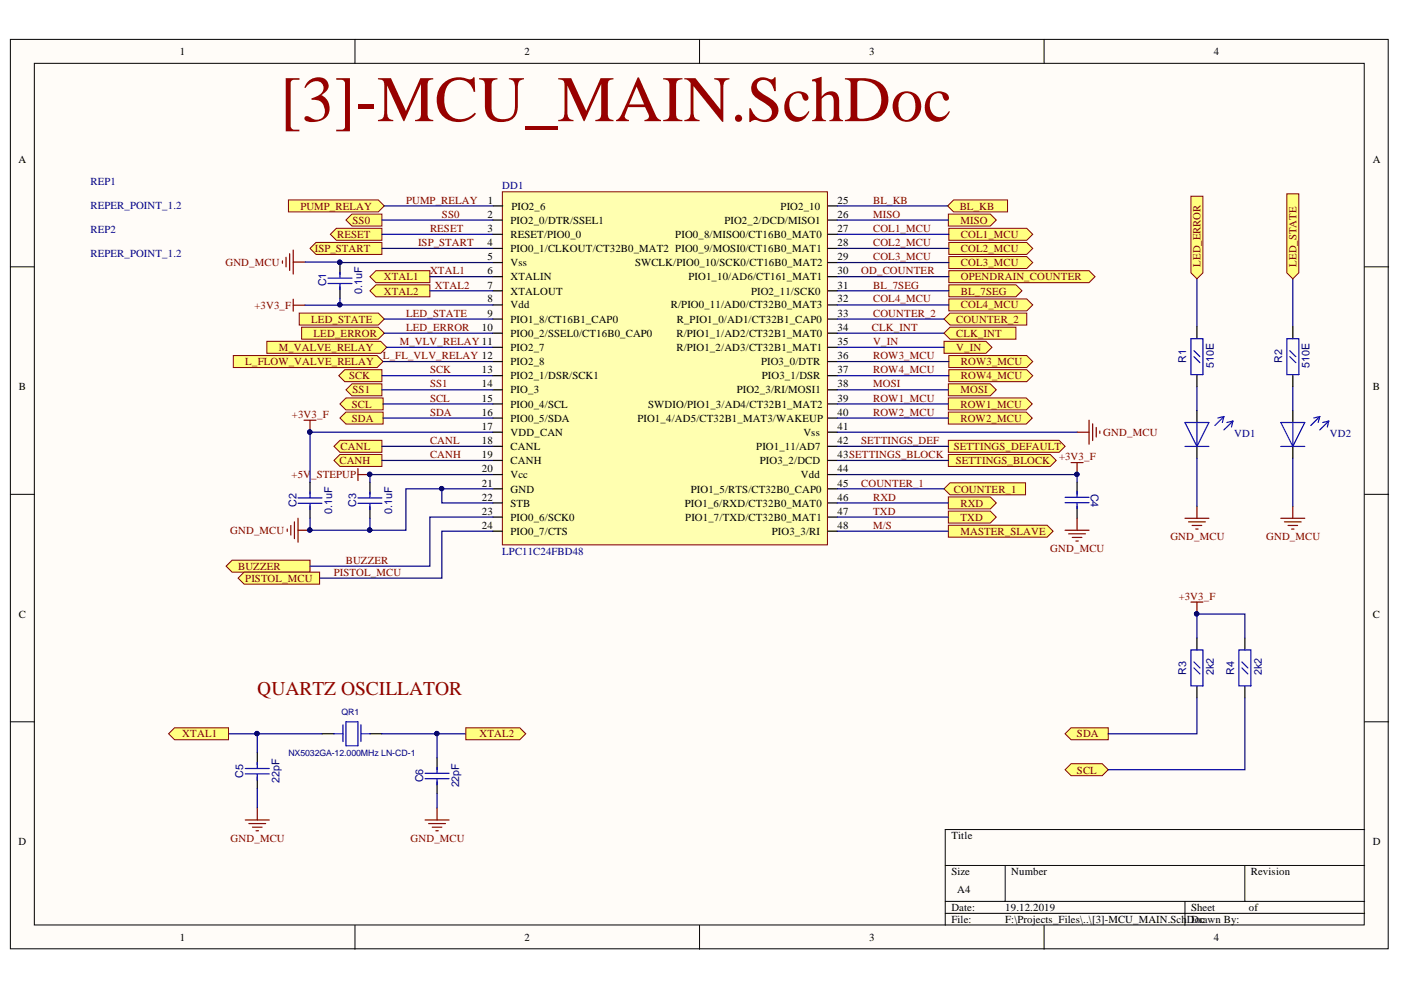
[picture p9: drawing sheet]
<svg xmlns="http://www.w3.org/2000/svg" width="297mm" height="210mm" viewBox="0 0 297 210" stroke-linecap="round" stroke-linejoin="round" font-family="sans-serif">
<defs><g id="words">
<text font-size="13.8" fill="#980000" x="59.4" y="25.7">[3]-MCU_MAIN.SchDoc</text>
<text font-size="4.1" fill="#980000" x="54.5" y="147.4">QUARTZ OSCILLATOR</text>
<g font-size="2.3">
<text x="38.1" y="11.7">1</text>
<text x="111.2" y="11.7">2</text>
<text x="184.3" y="11.7">3</text>
<text x="257.4" y="11.7">4</text>
<text x="3.9" y="34.5">A</text>
<text x="291.1" y="34.5">A</text>
<text x="103.3" y="46.1">2</text>
<text x="103.4" y="43.2">1</text>
<text x="108.3" y="47.4">PIO2_0/DTR/SSEL1</text>
<text x="108.4" y="44.4">PIO2_6</text>
<text x="153.6" y="47.4">PIO2_2/DCD/MISO1</text>
<text x="165.5" y="44.4">PIO2_10</text>
<text x="177.6" y="43.2">25</text>
<text x="177.6" y="46.1">26</text>
<text x="103.3" y="49.2">3</text>
<text x="103.3" y="52.1">4</text>
<text x="108.3" y="50.4">RESET/PIO0_0</text>
<text x="108.3" y="53.4">PIO0_1/CLKOUT/CT32B0_MAT2 PIO0_9/MOSI0/CT16B0_MAT1</text>
<text x="143.2" y="50.4">PIO0_8/MISO0/CT16B0_MAT0</text>
<text x="177.6" y="49.2">27</text>
<text x="177.6" y="52.1">28</text>
<text x="103.3" y="58.1">6</text>
<text x="103.3" y="55.2">5</text>
<text x="108.3" y="59.4">XTALIN</text>
<text x="108.3" y="56.4">Vss</text>
<text x="134.6" y="56.4">SWCLK/PIO0_10/SCK0/CT16B0_MAT2</text>
<text x="146" y="59.4">PIO1_10/AD6/CT161_MAT1</text>
<text x="177.6" y="55.2">29</text>
<text x="177.6" y="58.1">30</text>
<text x="103.3" y="61.2">7</text>
<text x="103.3" y="64.1">8</text>
<text x="108.3" y="62.4">XTALOUT</text>
<text x="108.3" y="65.4">Vdd</text>
<text x="142.2" y="65.4">R/PIO0_11/AD0/CT32B0_MAT3</text>
<text x="159.2" y="62.4">PIO2_11/SCK0</text>
<text x="177.6" y="61.2">31</text>
<text x="177.6" y="64.1">32</text>
<text x="102.2" y="70.1">10</text>
<text x="103.3" y="67.2">9</text>
<text x="108.3" y="68.4">PIO1_8/CT16B1_CAP0</text>
<text x="108.3" y="71.4">PIO0_2/SSEL0/CT16B0_CAP0</text>
<text x="143.4" y="71.4">R/PIO1_1/AD2/CT32B1_MAT0</text>
<text x="143.5" y="68.4">R_PIO1_0/AD1/CT32B1_CAP0</text>
<text x="177.6" y="67.2">33</text>
<text x="177.6" y="70.1">34</text>
<text x="108.3" y="74.4">PIO2_7</text>
<text x="108.3" y="77.4">PIO2_8</text>
<text x="143.4" y="74.4">R/PIO1_2/AD3/CT32B1_MAT1</text>
<text x="161.4" y="77.4">PIO3_0/DTR</text>
<text x="177.6" y="73.2">35</text>
<text x="177.6" y="76.1">36</text>
<text x="4" y="82.7">B</text>
<text x="102.2" y="79.2">13</text>
<text x="102.2" y="82.1">14</text>
<text x="108.3" y="80.4">PIO2_1/DSR/SCK1</text>
<text x="108.3" y="83.4">PIO_3</text>
<text x="156.2" y="83.4">PIO2_3/RI/MOSI1</text>
<text x="161.5" y="80.4">PIO3_1/DSR</text>
<text x="177.6" y="79.2">37</text>
<text x="177.6" y="82.1">38</text>
<text x="291.1" y="82.7">B</text>
<text x="102.2" y="85.2">15</text>
<text x="102.2" y="88.1">16</text>
<text x="108.3" y="86.4">PIO0_4/SCL</text>
<text x="108.3" y="89.4">PIO0_5/SDA</text>
<text x="135.1" y="89.4">PIO1_4/AD5/CT32B1_MAT3/WAKEUP</text>
<text x="137.4" y="86.4">SWDIO/PIO1_3/AD4/CT32B1_MAT2</text>
<text x="177.6" y="85.2">39</text>
<text x="177.6" y="88.1">40</text>
<text x="102.2" y="91.2">17</text>
<text x="102.2" y="94.1">18</text>
<text x="108.3" y="92.4">VDD_CAN</text>
<text x="108.3" y="95.4">CANL</text>
<text x="160.3" y="95.4">PIO1_11/AD7</text>
<text x="170.3" y="92.4">Vss</text>
<text x="177.6" y="91.2">41</text>
<text x="177.6" y="94.1">42</text>
<text x="102.2" y="97.2">19</text>
<text x="102.2" y="100.1">20</text>
<text x="108.3" y="98.4">CANH</text>
<text x="108.3" y="101.4">Vcc</text>
<text x="161.1" y="98.4">PIO3_2/DCD</text>
<text x="169.8" y="101.4">Vdd</text>
<text x="177.6" y="97.2">43SETTINGS_BLOCK</text>
<text x="177.6" y="100.1">44</text>
<text x="102.2" y="103.2">21</text>
<text x="102.2" y="106.1">22</text>
<text x="108.3" y="104.4">GND</text>
<text x="108.3" y="107.4">STB</text>
<text x="145.2" y="107.4">PIO1_6/RXD/CT32B0_MAT0</text>
<text x="146.5" y="104.4">PIO1_5/RTS/CT32B0_CAP0</text>
<text x="177.6" y="103.2">45</text>
<text x="177.6" y="106.1">46</text>
<text x="102.2" y="109.2">23</text>
<text x="102.2" y="112.1">24</text>
<text x="108.3" y="110.4">PIO0_6/SCK0</text>
<text x="108.3" y="113.4">PIO0_7/CTS</text>
<text x="145.3" y="110.4">PIO1_7/TXD/CT32B0_MAT1</text>
<text x="163.6" y="113.4">PIO3_3/RI</text>
<text x="177.6" y="109.2">47</text>
<text x="177.6" y="112.1">48</text>
<text x="4" y="131">C</text>
<text x="291.1" y="131">C</text>
<text x="3.9" y="179.2">D</text>
<text x="201.7" y="177.9">Title</text>
<text x="291.1" y="179.2">D</text>
<text x="201.7" y="185.6">Size</text>
<text x="214.4" y="185.6">Number</text>
<text x="265.2" y="185.6">Revision</text>
<text x="203" y="189.4">A4</text>
<text x="201.7" y="193.2">Date:</text>
<text x="201.7" y="195.7">File:</text>
<text x="213.1" y="193.2">19.12.2019</text>
<text x="213.1" y="195.7">F:\Projects_Files\..\[3]-MCU_MAIN.Sch</text>
<text x="251.7" y="195.7">DDorawn By:</text>
<text x="252.5" y="193.2">Sheet</text>
<text x="254.5" y="195.7">c</text>
<text x="264.8" y="193.2">of</text>
<text x="38.1" y="199.5">1</text>
<text x="111.2" y="199.5">2</text>
<text x="184.3" y="199.5">3</text>
<text x="257.4" y="199.5">4</text>
</g>
<g font-size="2.3" fill="#000080">
<text x="19.2" y="39.2">REP1</text>
<text x="106.5" y="40.1">DD1</text>
<text x="19.2" y="44.3">REPER_POINT_1.2</text>
<text x="19.2" y="49.3">REP2</text>
<text x="19.2" y="54.4">REPER_POINT_1.2</text>
<text x="69.2" y="60.7" transform="rotate(-90 69.2 60.7)">C1</text>
<text x="76.8" y="62.3" transform="rotate(-90 76.8 62.3)">0.1uF</text>
<text x="251.5" y="76.9" transform="rotate(-90 251.5 76.9)">R1</text>
<text x="257.4" y="78" transform="rotate(-90 257.4 78)">510E</text>
<text x="271.8" y="77" transform="rotate(-90 271.8 77)">R2</text>
<text x="277.6" y="78" transform="rotate(-90 277.6 78)">510E</text>
<text x="261.7" y="92.6">VD1</text>
<text x="282" y="92.6">VD2</text>
<text x="62.8" y="107.5" transform="rotate(-90 62.8 107.5)">C2</text>
<text x="75.5" y="107.5" transform="rotate(-90 75.5 107.5)">C3</text>
<text x="231.3" y="104.7" transform="rotate(90 231.3 104.7)">C4</text>
<text x="70.4" y="108.9" transform="rotate(-90 70.4 108.9)">0.1uF</text>
<text x="83.1" y="108.9" transform="rotate(-90 83.1 108.9)">0.1uF</text>
<text x="106.5" y="117.7">LPC11C24FBD48</text>
<text x="251.5" y="143.1" transform="rotate(-90 251.5 143.1)">R3</text>
<text x="257.4" y="143.1" transform="rotate(-90 257.4 143.1)">2k2</text>
<text x="261.7" y="143.1" transform="rotate(-90 261.7 143.1)">R4</text>
<text x="267.5" y="143.1" transform="rotate(-90 267.5 143.1)">2k2</text>
<text x="51.6" y="164.9" transform="rotate(-90 51.6 164.9)">C5</text>
<text x="59.3" y="166" transform="rotate(-90 59.3 166)">22pF</text>
<text x="89.7" y="165.9" transform="rotate(-90 89.7 165.9)">C6</text>
<text x="97.3" y="167" transform="rotate(-90 97.3 167)">22pF</text>
</g>
<g font-size="2.3" fill="#800000">
<text x="63.7" y="44.4">PUMP_RELAY</text>
<text x="74.8" y="47.4">SS0</text>
<text x="86.1" y="43.2">PUMP_RELAY</text>
<text x="93.7" y="46.1">SS0</text>
<text x="185.1" y="43.2">BL_KB</text>
<text x="185.1" y="46.1">MISO</text>
<text x="203.5" y="44.4">BL_KB</text>
<text x="203.6" y="47.4">MISO</text>
<text x="66.7" y="53.4">ISP_START</text>
<text x="71.5" y="50.4">RESET</text>
<text x="88.6" y="52.1">ISP_START</text>
<text x="91.2" y="49.2">RESET</text>
<text x="185.1" y="52.1">COL2_MCU</text>
<text x="185.1" y="49.2">COL1_MCU</text>
<text x="203.7" y="50.4">COL1_MCU</text>
<text x="203.7" y="53.4">COL2_MCU</text>
<text x="47.8" y="56.4">GND_MCU</text>
<text x="81.4" y="59.4">XTAL1</text>
<text x="91.2" y="58.1">XTAL1</text>
<text x="182.6" y="58.1">OD_COUNTER</text>
<text x="185.1" y="55.2">COL3_MCU</text>
<text x="203.7" y="56.4">COL3_MCU</text>
<text x="203.7" y="59.4">OPENDRAIN_COUNTER</text>
<text x="254.6" y="56.6" transform="rotate(-90 254.6 56.6)">LED_ERROR</text>
<text x="274.9" y="56.6" transform="rotate(-90 274.9 56.6)">LED_STATE</text>
<text x="54" y="65.5">+3V3_F</text>
<text x="81.4" y="62.4">XTAL2</text>
<text x="92.2" y="61.2">XTAL2</text>
<text x="185.1" y="61.2">BL_7SEG</text>
<text x="185.1" y="64.1">COL4_MCU</text>
<text x="203.7" y="65.4">COL4_MCU</text>
<text x="203.7" y="62.4">BL_7SEG</text>
<text x="66" y="68.4">LED_STATE</text>
<text x="66.5" y="71.4">LED_ERROR</text>
<text x="86.1" y="67.2">LED_STATE</text>
<text x="86.1" y="70.1">LED_ERROR</text>
<text x="184.9" y="70.1">CLK_INT</text>
<text x="185.1" y="67.2">COUNTER_2</text>
<text x="202.7" y="68.4">COUNTER_2</text>
<text x="202.7" y="71.4">CLK_INT</text>
<text x="52" y="77.4">L_FLOW_VALVE_RELAY</text>
<text x="59.1" y="74.4">M_VALVE_RELAY</text>
<text x="81.2" y="76.1">L_FL_VLV_RELAY 12</text>
<text x="84.7" y="73.2">M_VLV_RELAY 11</text>
<text x="185.1" y="76.1">ROW3_MCU</text>
<text x="185.1" y="73.2">V_IN</text>
<text x="202.7" y="74.4">V_IN</text>
<text x="203.7" y="77.4">ROW3_MCU</text>
<text x="74" y="80.4">SCK</text>
<text x="74.8" y="83.4">SS1</text>
<text x="91.2" y="79.2">SCK</text>
<text x="91.2" y="82.1">SS1</text>
<text x="185.1" y="82.1">MOSI</text>
<text x="185.1" y="79.2">ROW4_MCU</text>
<text x="203.6" y="83.4">MOSI</text>
<text x="203.7" y="80.4">ROW4_MCU</text>
<text x="61.9" y="88.6">+3V3_F</text>
<text x="74.6" y="86.4">SCL</text>
<text x="74.6" y="89.4">SDA</text>
<text x="91.2" y="85.2">SCL</text>
<text x="91.2" y="88.1">SDA</text>
<text x="185.1" y="85.2">ROW1_MCU</text>
<text x="185.1" y="88.1">ROW2_MCU</text>
<text x="203.6" y="86.4">ROW1_MCU</text>
<text x="203.6" y="89.4">ROW2_MCU</text>
<text x="72.2" y="95.4">CANL</text>
<text x="91.2" y="94.1">CANL</text>
<text x="182.6" y="94.1">SETTINGS_DEF</text>
<text x="202.2" y="95.4">SETTINGS_DEFAULT</text>
<text x="233.9" y="92.4">GND_MCU</text>
<text x="61.8" y="101.4">+5V</text>
<text x="66" y="101.4">_STEPUP</text>
<text x="72" y="98.4">CANH</text>
<text x="91.2" y="97.2">CANH</text>
<text x="202.6" y="98.4">SETTINGS_BLOCK</text>
<text x="224.5" y="97.6">+3V3_F</text>
<text x="182.6" y="103.2">COUNTER_1</text>
<text x="185.1" y="106.1">RXD</text>
<text x="202.2" y="104.4">COUNTER_1</text>
<text x="203.6" y="107.4">RXD</text>
<text x="48.8" y="113.2">GND_MCU</text>
<text x="185.1" y="109.2">TXD</text>
<text x="185.1" y="112.1">M/S</text>
<text x="203.6" y="110.4">TXD</text>
<text x="203.6" y="113.4">MASTER_SLAVE</text>
<text x="73.3" y="119.6">BUZZER</text>
<text x="222.7" y="117">GND_MCU</text>
<text x="248.1" y="114.5">GND_MCU</text>
<text x="268.4" y="114.5">GND_MCU</text>
<text x="50.5" y="120.8">BUZZER</text>
<text x="52" y="123.4">PISTOL_MCU</text>
<text x="70.8" y="122.1">PISTOL_MCU</text>
<text x="249.9" y="127.2">+3V3_F</text>
<text x="38.6" y="156.3">XTAL1</text>
<text x="101.7" y="156.3">XTAL2</text>
<text x="228.3" y="156.3">SDA</text>
<text x="228.3" y="164">SCL</text>
<text x="48.9" y="178.5">GND_MCU</text>
<text x="87" y="178.5">GND_MCU</text>
</g>
<g font-size="1.9" fill="#000080">
<text x="72.4" y="151.7">QR1</text>
<text x="61.1" y="160.4">NX5032GA-12.000MHz LN-CD-1</text>
</g>
</g></defs>
<g fill="#fffcf8" stroke="#000" stroke-width=".21">
<path d="M2.2 8.4h292.1v192.8h-292.1z"/>
<path d="M7.3 13.4h281.9v182.7h-281.9z"/>
</g>
<g fill="none" stroke="#000" stroke-width=".21">
<path d="M75.3 8.4v5M148.3 8.4v5M221.4 8.4v5M2.2 56.6h5.1M289.3 56.6h5.1M2.2 104.8h5.1M289.3 104.8h5.1M2.2 153h5.1M289.3 153h5.1M289.3 175.9h-88.9v20.3M75.3 196.2v5.1M148.3 196.2v5.1"/>
<path d="M200.4 183.5h88.9M200.4 191.1h88.9M200.4 193.7h88.9M213.1 183.5v7.6M221.4 196.2v5.1M251.2 191.1v5.1M263.9 183.5v7.6"/>
</g>
<path d="M106.5 40.7h68.9v74.8h-68.9z" fill="#ffffb0" stroke="#800000" stroke-width=".21"/>
<g fill="none" stroke="#000" stroke-width=".25">
<path d="M104.5 46.7h2M104.5 49.7h2M104.5 52.7h2M104.5 58.7h2M104.5 55.7h2M104.6 43.7h2M175.5 43.7h2M175.5 46.7h2M175.5 49.7h2M175.5 52.7h2M175.5 58.7h2M175.5 55.7h2"/>
<path d="M104.5 61.7h2M104.5 64.7h2M104.5 67.6h2M104.5 70.6h2M104.5 73.6h2M104.5 76.7h2M104.5 79.7h2M175.5 61.7h2M175.5 64.7h2M175.5 67.6h2M175.5 70.6h2M175.5 73.6h2"/>
<path d="M175.5 76.7h2M175.5 79.7h2M104.5 82.6h2M104.5 85.6h2M104.5 88.6h2M104.5 91.6h2M104.5 94.6h2M104.5 97.6h2M175.5 82.6h2M175.5 85.6h2M175.5 88.6h2M175.5 91.6h2"/>
<path d="M175.5 94.6h2M175.5 97.6h2M104.5 100.6h2M104.5 103.6h2M104.5 106.6h2M104.5 109.6h2M104.5 112.6h2M175.5 100.6h2M175.5 103.6h2M175.5 106.6h2M175.5 109.6h2M175.5 112.6h2"/>
</g>
<g fill="#ffff80" stroke="#800000" stroke-width=".21">
<path d="M201.1 45.4h8.9l1.2 1.3-1.2 1.2h-8.9z" fill-rule="evenodd"/>
<path d="M201.1 81.4h8.9l1.2 1.2-1.2 1.3h-8.9z" fill-rule="evenodd"/>
<path d="M201.1 105.4h8.9l1.2 1.2-1.2 1.3h-8.9z" fill-rule="evenodd"/>
<path d="M201.1 108.4h8.9l1.2 1.2-1.2 1.3h-8.9z" fill-rule="evenodd"/>
<path d="M200.2 67.6l1.2-1.2h16.3v2.5h-16.3z" fill-rule="evenodd"/>
<path d="M200.2 103.6l1.2-1.2h16v2.5h-16z" fill-rule="evenodd"/>
<path d="M200.2 72.4h8.8l1.3 1.2-1.3 1.3h-8.8z" fill-rule="evenodd"/>
<path d="M200.9 43.7l1.3-1.3h11.4v2.5h-11.4z" fill-rule="evenodd"/>
<path d="M201.2 48.4h16.5l1.3 1.3-1.3 1.2h-16.5z" fill-rule="evenodd"/>
<path d="M201.2 51.4h16.5l1.3 1.3-1.3 1.2h-16.5z" fill-rule="evenodd"/>
<path d="M201.2 54.4h16.5l1.3 1.3-1.3 1.2h-16.5z" fill-rule="evenodd"/>
<path d="M201.2 63.4h16.5l1.3 1.3-1.3 1.2h-16.5z" fill-rule="evenodd"/>
<path d="M201.1 84.4h16.5l1.3 1.2-1.3 1.3h-16.5z" fill-rule="evenodd"/>
<path d="M201.1 87.4h16.5l1.3 1.2-1.3 1.3h-16.5z" fill-rule="evenodd"/>
<path d="M201.2 75.4h16.5l1.3 1.3-1.3 1.2h-16.5z" fill-rule="evenodd"/>
<path d="M201.2 78.4h16.5l1.3 1.3-1.3 1.2h-16.5z" fill-rule="evenodd"/>
<path d="M201.2 57.4h29.7l1.3 1.3-1.3 1.2h-29.7z" fill-rule="evenodd"/>
<path d="M201.2 60.4h14.2l1.3 1.3-1.3 1.2h-14.2z" fill-rule="evenodd"/>
<path d="M201.1 111.4h20.9l1.3 1.2-1.3 1.3h-20.9z" fill-rule="evenodd"/>
</g>
<path d="M78.4 102.3v2.5M78.4 107.3v2.6M228.4 102.3v2.5M228.4 107.3v2.6" fill="none" stroke="#000" stroke-width=".25"/>
<path d="M75.9 105.6h5.1M75.9 106.7h5.1M78.4 104.3v1.2M78.4 106.8v1.2M225.8 106.6h5.1M225.8 105.4h5.1M228.4 104.1v1.2M228.4 106.6v1.2" fill="none" stroke="#00f" stroke-width=".25"/>
<path d="M64.5 89.1h2.5M65.7 89.1v2.5M227.1 98.1h2.5M228.4 98.1v2.5M225.8 112.4h5.1M226.6 113.2h3.5M227.3 113.9h2.1M228.1 114.7h.5M228.4 109.9v2.5" fill="none" stroke="#800000" stroke-width=".25"/>
<g fill="#000080" stroke="#000080" stroke-width=".21">
<circle cx="228.3" cy="100.6" r=".46"/>
<circle cx="65.7" cy="91.6" r=".46"/>
</g>
<g fill="#ffff80" stroke="#800000" stroke-width=".21">
<path d="M70.8 97.6l1.3-1.2h8.9v2.5h-8.9z" fill-rule="evenodd"/>
<path d="M70.8 94.6l1.3-1.2h8.9v2.5h-8.9z" fill-rule="evenodd"/>
</g>
<path d="M65.7 102.3v2.5M65.7 107.3v2.6" fill="none" stroke="#000" stroke-width=".25"/>
<path d="M63.2 105.6h5.1M63.2 106.7h5.1M65.7 104.3v1.2M65.7 106.8v1.2" fill="none" stroke="#00f" stroke-width=".25"/>
<g fill="#ffff80" stroke="#800000" stroke-width=".21">
<path d="M78.4 61.7l1.3-1.3h11.4v2.5h-11.4z" fill-rule="evenodd"/>
<path d="M78.4 58.7l1.3-1.3h11.4v2.5h-11.4z" fill-rule="evenodd"/>
<path d="M73.4 46.7l1.2-1.3h6.4v2.5h-6.4z" fill-rule="evenodd"/>
<path d="M65.7 52.7l1.3-1.3h14v2.5h-14z" fill-rule="evenodd"/>
</g>
<path d="M59.9 55.3v.5M60.6 54.5v2.1M61.4 53.8v3.5M62.2 53v5.1M62.2 55.6h2.5M62.2 63.4v2.6M62.2 64.7h2.5M75.9 99.4v2.5M75.9 100.6h2.5" fill="none" stroke="#800000" stroke-width=".25"/>
<path d="M72.1 55.7v2.5M72.1 60.7v2.6" fill="none" stroke="#000" stroke-width=".25"/>
<g fill="#000080" stroke="#000080" stroke-width=".21">
<circle cx="72" cy="55.6" r=".46"/>
<circle cx="78.4" cy="100.6" r=".46"/>
</g>
<path d="M69.5 59h5.1M72.1 57.7v1.2M69.5 60.1h5.1M72.1 60.2v1.2" fill="none" stroke="#00f" stroke-width=".25"/>
<g fill="#ffff80" stroke="#800000" stroke-width=".21">
<path d="M71.8 79.7l1.3-1.3h7.9v2.5h-7.9z" fill-rule="evenodd"/>
<path d="M70 49.7l1.3-1.3h9.7v2.5h-9.7z" fill-rule="evenodd"/>
<path d="M61.2 42.4h19l1.3 1.3-1.3 1.2h-19z" fill-rule="evenodd"/>
<path d="M63.4 66.4h16.8l1.3 1.2-1.3 1.3h-16.8z" fill-rule="evenodd"/>
<path d="M63.9 69.4h16.3l1.3 1.2-1.3 1.3h-16.3z" fill-rule="evenodd"/>
<path d="M56.6 72.4h24.1l1.3 1.2-1.3 1.3h-24.1z" fill-rule="evenodd"/>
<path d="M49.5 75.4h30.5l1.2 1.3-1.2 1.2h-30.5z" fill-rule="evenodd"/>
<path d="M72.1 85.6l1.3-1.2h7.8v2.5h-7.8z" fill-rule="evenodd"/>
<path d="M72.1 88.6l1.3-1.2h7.8v2.5h-7.8z" fill-rule="evenodd"/>
<path d="M73.4 82.6l1.2-1.2h6.4v2.5h-6.4z" fill-rule="evenodd"/>
</g>
<path d="M60.9 112.2v.5M61.7 111.4v2M62.4 110.6v3.6M63.2 109.9v5.1M63.2 112.4h2.5" fill="none" stroke="#800000" stroke-width=".25"/>
<circle cx="65.7" cy="112.4" r=".46" fill="#000080" stroke="#000080" stroke-width=".21"/>
<path d="M201.1 93.4h23.4l1.3 1.2-1.3 1.3h-23.4z" fill-rule="evenodd" fill="#ffff80" stroke="#800000" stroke-width=".21"/>
<g fill="none" stroke="#800000" stroke-width=".25">
<path d="M228.4 91.6h2.5M230.9 89.1v5.1M231.7 89.9v3.5M232.4 90.6v2.1M233.2 91.4v.5M52 173.9h5.1M52.8 174.6h3.5M53.5 175.4h2.1M54.3 176.1h.5M54.5 171.3v2.6M90.1 173.9h5.1M90.9 174.6h3.5"/>
<path d="M91.6 175.4h2.1M92.4 176.1h.5M92.7 171.3v2.6"/>
</g>
<path d="M54.5 159.6v2.6M68.3 155.6h2.5M78.4 155.6h2.6M54.5 164.7v2.6M92.7 160.7v2.5M92.7 165.7v2.6" fill="none" stroke="#000" stroke-width=".25"/>
<g fill="none" stroke="#00f" stroke-width=".25">
<path d="M70.8 155.6h1.9M72.7 153.7v3.5M73.4 153h2.5v5.1h-2.5zM76.5 155.6h1.9M76.5 153.7v3.5M52 162.9h5.1M52 164.1h5.1M54.5 161.7v1.2M54.5 164.2v1.2M90.1 164h5.1M90.1 165.1h5.1M92.7 162.7v1.2"/>
<path d="M92.7 165.2v1.2"/>
</g>
<g fill="#ffff80" stroke="#800000" stroke-width=".21">
<path d="M201.1 96.4h21.6l1.2 1.2-1.2 1.3h-21.6z" fill-rule="evenodd"/>
<path d="M47.9 120l1.3-1.2h16.5v2.5h-16.5z" fill-rule="evenodd"/>
<path d="M225.8 155.6l1.3-1.3h7.9v2.5h-7.9z" fill-rule="evenodd"/>
<path d="M225.8 163.2l1.3-1.3h6.6l1.3 1.3-1.3 1.3h-6.6z" fill-rule="evenodd"/>
</g>
<path d="M251.2 109.9h5.1M252 110.6h3.6M252.8 111.4h2M253.5 112.2h.5M253.8 107.3v2.6M271.6 109.9h5M272.3 110.6h3.6M273.1 111.4h2M273.8 112.2h.6M274.1 107.3v2.6M252.5 127.7h2.5M253.8 127.7v2.5" fill="none" stroke="#800000" stroke-width=".25"/>
<g fill="#000080" stroke="#000080" stroke-width=".21">
<circle cx="253.7" cy="130.1" r=".46"/>
<circle cx="228.3" cy="100.6" r=".46"/>
<circle cx="78.4" cy="100.6" r=".46"/>
<circle cx="65.7" cy="91.6" r=".46"/>
<circle cx="65.7" cy="112.4" r=".46"/>
<circle cx="78.4" cy="112.4" r=".46"/>
<circle cx="72" cy="64.6" r=".46"/>
<circle cx="72" cy="55.6" r=".46"/>
<circle cx="93.6" cy="103.6" r=".46"/>
<circle cx="54.5" cy="155.5" r=".46"/>
<circle cx="92.6" cy="155.5" r=".46"/>
</g>
<path d="M253.8 87v2.6M253.8 94.7v2.5M274.1 87v2.6M274.1 94.7v2.5M253.8 135.3v2.5M263.9 135.3v2.5M253.8 145.4v2.6M263.9 145.4v2.6" fill="none" stroke="#000" stroke-width=".25"/>
<g fill="none" stroke="#00f" stroke-width=".25">
<path d="M251.2 94.7h5.1M251.2 89.6h5.1l-2.5 5.1zM253.8 89.6v5.1M259.5 88.3l-1.9 1.9M259.5 88.3l-.3 1.3M259.5 88.3l-1.3 .3M261.4 89.3l-1.9 1.9M261.4 89.3l-.3 1.2M261.4 89.3l-1.3 .3M271.6 89.6h5l-2.5 5.1zM271.6 94.7h5M274.1 89.6v5.1"/>
<path d="M279.8 88.3l-1.9 1.9M279.8 88.3l-.3 1.3M279.8 88.3l-1.3 .3M281.7 89.3l-1.9 1.9M281.7 89.3l-.3 1.2M281.7 89.3l-1.2 .3M252.5 137.8h2.5v7.6h-2.5zM262.7 137.8h2.5v7.6h-2.5zM253.1 141.6l1.3 1.3M253.1 140.3l1.3 1.3M263.3 141.6l1.3 1.3M263.3 140.3l1.3 1.3"/>
</g>
<g fill="none" stroke="#000080" stroke-width=".25">
<path d="M64.7 55.6l39.8 .1M81 46.7h23.5M81 49.7h23.5M81 52.7h23.5M81.5 43.7h23.1M91.1 58.7h13.4M177.5 46.7h23.6M177.5 43.7h23.4M177.5 49.7h23.7M177.5 52.7h23.7M177.5 55.7h23.7M177.5 58.7h23.7"/>
<path d="M253.8 59.1v10.2M274.1 59.1v10.2M72.1 63.3v1.4h32.4M72.1 64.7h-7.4M81 79.7h23.5M81.2 76.7h23.3M81.5 67.6h23M81.5 70.6h23M82 73.6h22.5M91.1 61.7h13.4M177.5 67.6h22.7M177.5 70.6h22.7"/>
<path d="M177.5 73.6h22.7M177.5 64.7h23.7M177.5 76.7h23.7M177.5 79.7h23.7M177.5 61.7h23.7M81 82.6h23.5M81 97.6h23.5M81 94.6h23.5M81.2 85.6h23.3M81.2 88.6h23.3M104.5 91.6h-38.8v10.7M177.5 82.6h23.6"/>
<path d="M177.5 85.6h23.6M177.5 88.6h23.6M177.5 97.6h23.6M177.5 94.6h23.6M177.5 91.6h50.9M253.8 82v5M253.8 97.2v10.1M274.1 82v5M274.1 97.2v10.1M65.7 109.9v2.5h12.7M93.7 103.6v3h10.8M104.5 100.6h-26.1v1.7"/>
<path d="M104.5 109.6h-13.4v10.4h-25.4M104.5 103.6h-18.4v8.8h-7.7v-2.5M177.5 100.6h50.9v1.7M177.5 106.6h23.6M177.5 109.6h23.6M177.5 103.6h22.7M177.5 112.6h23.6M253.8 135.3v-5.1h10.1v5.1M48.4 155.6h6.1M68.3 155.6h-13.8v4M81 155.6h11.7v5.1M92.7 155.6h6.1"/>
<path d="M253.8 148v7.6h-18.8M263.9 148v15.2h-28.9M54.5 167.3v4M92.7 168.3v3"/>
</g>
<g fill="#ffff80" stroke="#800000" stroke-width=".21">
<path d="M252.5 41.6h2.5v16.2l-1.2 1.3-1.3-1.3z" fill-rule="evenodd"/>
<path d="M272.8 41.1h2.6v16.7l-1.3 1.3-1.3-1.3z" fill-rule="evenodd"/>
</g>
<path d="M253.8 69.3v2.5M253.8 79.4v2.6M274.1 69.3v2.5M274.1 79.4v2.6" fill="none" stroke="#000" stroke-width=".25"/>
<path d="M252.5 71.8h2.5v7.6h-2.5zM253.1 75.6l1.3 1.3M253.1 74.3l1.3 1.3M272.8 71.8h2.6v7.6h-2.6zM273.5 75.6l1.2 1.3M273.5 74.3l1.2 1.3" fill="none" stroke="#00f" stroke-width=".25"/>
<g fill="#ffff80" stroke="#800000" stroke-width=".21">
<path d="M35.7 155.6l1.3-1.3h11.4v2.5h-11.4z" fill-rule="evenodd"/>
<path d="M98.8 154.3h11.4l1.3 1.3-1.3 1.2h-11.4z" fill-rule="evenodd"/>
</g>
<path d="M104.5 112.6h-10.8v10h-25.9" fill="none" stroke="#000080" stroke-width=".25"/>
<g fill="#ffff80" stroke="#800000" stroke-width=".21">
<path d="M50.5 122.6l1.3-1.3h16v2.5h-16z" fill-rule="evenodd"/>
<path d="M200.2 70.6l1.2-1.2h14v2.5h-14z" fill-rule="evenodd"/>
</g>
<use href="#words"/>
</svg>
